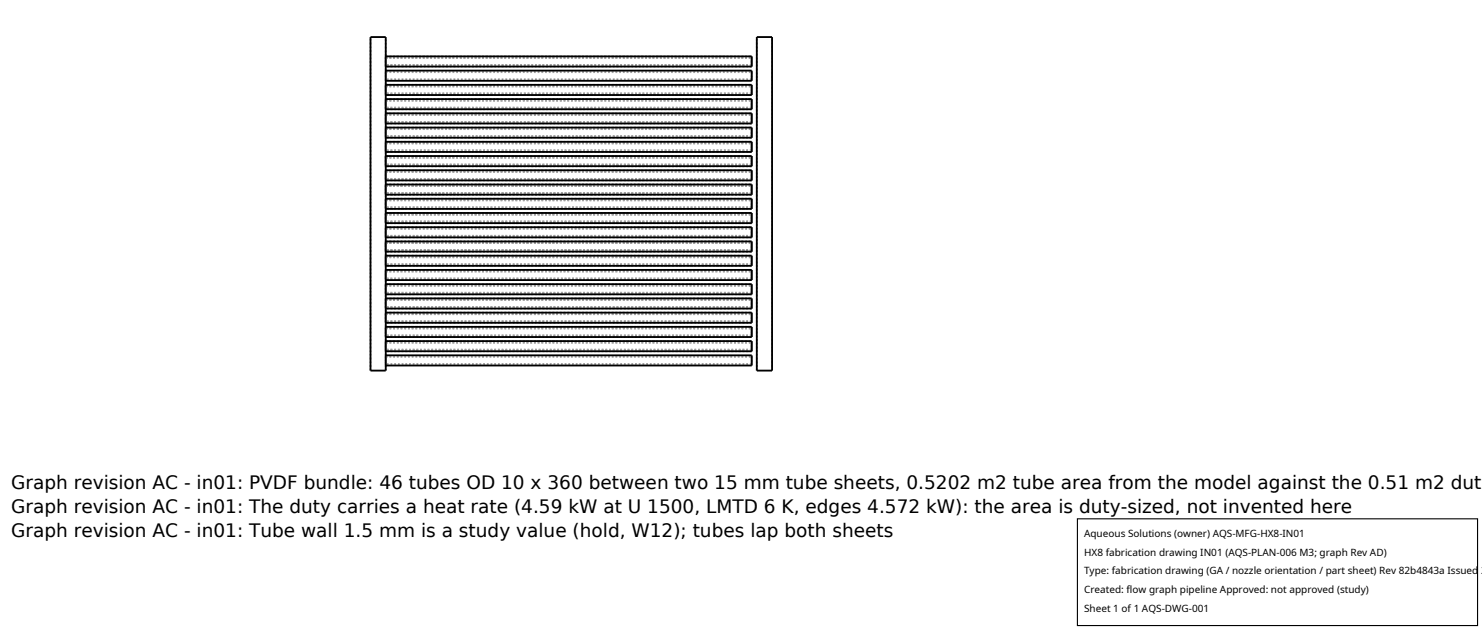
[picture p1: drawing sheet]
<svg xmlns="http://www.w3.org/2000/svg" width="212mm" height="90mm" viewBox="0 0 212 90" stroke-linecap="round" stroke-linejoin="round" font-family="sans-serif">
<defs><g id="words">
<g font-size="2.6">
<text x="1.6" y="69.8">Graph revision AC - in01: PVDF bundle: 46 tubes OD 10 x 360 between two 15 mm tube sheets, 0.5202 m2 tube area from the model against the 0.51 m2 dut</text>
<text x="1.6" y="73.3">Graph revision AC - in01: The duty carries a heat rate (4.59 kW at U 1500, LMTD 6 K, edges 4.572 kW): the area is duty-sized, not invented here</text>
<text x="1.6" y="76.7">Graph revision AC - in01: Tube wall 1.5 mm is a study value (hold, W12); tubes lap both sheets</text>
</g>
<g font-size="1.4">
<text x="154.8" y="76.6">Aqueous Solutions (owner) AQS-MFG-HX8-IN01</text>
<text x="154.8" y="79.3">HX8 fabrication drawing IN01 (AQS-PLAN-006 M3; graph Rev AD)</text>
<text x="154.8" y="82">Type: fabrication drawing (GA / nozzle orientation / part sheet) Rev 82b4843a Issued 2</text>
<text x="154.8" y="84.7">Created: flow graph pipeline Approved: not approved (study)</text>
<text x="154.8" y="87.4">Sheet 1 of 1 AQS-DWG-001</text>
</g>
</g></defs>
<g fill="none" stroke="#a0a0a0" stroke-width=".26" stroke-dasharray=".3 .3" stroke-linecap="butt">
<path d="M55.1 10.1v-4.8M55.1 10.5v-.4M55.1 14.2v-3.7M55.1 14.8v-.6M55.1 10.1v1.4M55.1 11.5v-1M55.1 14.2v-.1M55.1 14.1v1.5M55.1 15.6v-.8M55.1 18.2v1.5M55.1 19.7v-1.5M55.1 15.6v-1.5"/>
<path d="M55.1 16.2v1.4M55.1 17.6v-1.4M55.1 12.1v1.5M55.1 13.6v-1.5M55.1 8.1v1.4M55.1 9.5v-1.4M55.1 14.1h52.3M55.1 18.2h52.3M55.1 16.2h52.3M55.1 12.1h52.3M55.1 8.1h52.3M55.1 10.3h52.3"/>
<path d="M55.1 10.3v1M55.1 11.3v-1M55.1 14.4h52.3M55.1 14.4v1M55.1 15.4v-1M55.1 18.4h52.3M55.1 18.4v1M55.1 19.4v-1M55.1 16.4h52.3M55.1 16.4v1M55.1 17.4v-1M55.1 12.3h52.3"/>
<path d="M55.1 12.3v1.1M55.1 13.4v-1.1M55.1 8.3h52.3M55.1 8.3v1M55.1 9.3v-1M107.4 11.5v-1.4M107.4 14.1v1.5M107.4 15.6v-1.5M107.4 18.2v1.5M107.4 19.7v-1.5M107.4 16.2v1.4M107.4 17.6v-1.4"/>
<path d="M107.4 12.1v1.5M107.4 13.6v-1.5M107.4 8.1v1.4M107.4 9.5v-1.4M107.4 10.3v1M107.4 11.3v-1M107.4 14.4v1M107.4 15.4v-1M107.4 18.4v1M107.4 19.4v-1M107.4 16.4v1M107.4 17.4v-1"/>
<path d="M107.4 12.3v1.1M107.4 13.4v-1.1M107.4 8.3v1M107.4 9.3v-1M107.4 15.6h-52.3M107.4 19.7h-52.3M107.4 17.6h-52.3M107.4 13.6h-52.3M107.4 9.5h-52.3M107.4 11.3h-52.3M107.4 15.4h-52.3M107.4 19.4h-52.3"/>
<path d="M107.4 17.4h-52.3M107.4 13.4h-52.3M107.4 9.3h-52.3M55.1 22.5v-7.7M55.1 23.2v-.7M55.1 35v-11.8M55.1 35.7v-.7M55.1 22.5v-.2M55.1 22.3v1.4M55.1 23.7v-.5M55.1 35v-.5M55.1 34.5v1.4"/>
<path d="M55.1 35.9v-.2M55.1 30.4v1.5M55.1 31.9v-1.5M55.1 38.5v1.5M55.1 40v-1.5M55.1 35.9v-1.4M55.1 26.3v1.5M55.1 27.8v-1.5M55.1 23.7v-1.4M55.1 36.5v1.5M55.1 38v-1.5M55.1 32.4v1.5"/>
<path d="M55.1 33.9v-1.5M55.1 28.4v1.4M55.1 29.8v-1.4M55.1 24.3v1.5M55.1 25.8v-1.5M55.1 20.2v1.5M55.1 21.7v-1.5M55.1 22.3h52.3M55.1 34.5h52.3M55.1 30.4h52.3M55.1 38.5h52.3M55.1 26.3h52.3"/>
<path d="M55.1 36.5h52.3M55.1 32.4h52.3M55.1 28.4h52.3M55.1 24.3h52.3M55.1 20.2h52.3M55.1 22.5h52.3M55.1 22.5v1M55.1 23.5v-1M55.1 34.7h52.3M55.1 34.7v1M55.1 35.7v-1M55.1 30.6h52.3"/>
<path d="M55.1 30.6v1M55.1 31.6v-1M55.1 38.8h52.3M55.1 38.8v1M55.1 39.8v-1M55.1 26.6h52.3M55.1 26.6v1M55.1 27.6v-1M55.1 36.7h52.3M55.1 36.7v1M55.1 37.7v-1M55.1 32.7h52.3"/>
<path d="M55.1 32.7v1M55.1 33.7v-1M55.1 28.6h52.3M55.1 28.6v1M55.1 29.6v-1M55.1 24.5h52.3M55.1 24.5v1M55.1 25.5v-1M55.1 20.5h52.3M55.1 20.5v1M55.1 21.5v-1M107.4 22.3v1.4"/>
<path d="M107.4 23.7v-1.4M107.4 34.5v1.4M107.4 35.9v-1.4M107.4 30.4v1.5M107.4 31.9v-1.5M107.4 38.5v1.5M107.4 40v-1.5M107.4 26.3v1.5M107.4 27.8v-1.5M107.4 36.5v1.5M107.4 38v-1.5M107.4 32.4v1.5"/>
<path d="M107.4 33.9v-1.5M107.4 28.4v1.4M107.4 29.8v-1.4M107.4 24.3v1.5M107.4 25.8v-1.5M107.4 20.2v1.5M107.4 21.7v-1.5M107.4 22.5v1M107.4 23.5v-1M107.4 34.7v1M107.4 35.7v-1M107.4 30.6v1"/>
<path d="M107.4 31.6v-1M107.4 38.8v1M107.4 39.8v-1M107.4 26.6v1M107.4 27.6v-1M107.4 36.7v1M107.4 37.7v-1M107.4 32.7v1M107.4 33.7v-1M107.4 28.6v1M107.4 29.6v-1M107.4 24.5v1"/>
<path d="M107.4 25.5v-1M107.4 20.5v1M107.4 21.5v-1M107.4 23.7h-52.3M107.4 35.9h-52.3M107.4 31.9h-52.3M107.4 40h-52.3M107.4 27.8h-52.3M107.4 38h-52.3M107.4 33.9h-52.3M107.4 29.8h-52.3M107.4 25.8h-52.3"/>
<path d="M107.4 21.7h-52.3M107.4 23.5h-52.3M107.4 35.7h-52.3M107.4 31.6h-52.3M107.4 39.8h-52.3M107.4 27.6h-52.3M107.4 37.7h-52.3M107.4 33.7h-52.3M107.4 29.6h-52.3M107.4 25.5h-52.3M107.4 21.5h-52.3M52.9 52.9v-47.6"/>
<path d="M55.1 43.4v-7.7M55.1 44v-.6M55.1 47.7v-3.7M55.1 48.1v-.4M55.1 52.9v-4.8M55.1 43.4v-.8M55.1 42.6v1.5M55.1 44.1v-.1M55.1 47.7v-1M55.1 46.7v1.4M55.1 44.1v-1.5M55.1 48.7v1.5"/>
<path d="M55.1 50.2v-1.5M55.1 44.6v1.5M55.1 46.1v-1.5M55.1 40.6v1.4M55.1 42v-1.4M55.1 50.7v1.5M55.1 52.2v-1.5M55.1 48.1v-1.4M55.1 42.6h52.3M55.1 46.7h52.3M55.1 48.7h52.3M55.1 44.6h52.3"/>
<path d="M55.1 40.6h52.3M55.1 42.8h52.3M55.1 42.8v1M55.1 43.8v-1M55.1 46.9h52.3M55.1 46.9v1M55.1 47.9v-1M55.1 48.9h52.3M55.1 48.9v1M55.1 49.9v-1M55.1 44.9h52.3M55.1 44.9v1"/>
<path d="M55.1 45.9v-1M55.1 40.8h52.3M55.1 40.8v1M55.1 41.8v-1M55.1 51h52.3M55.1 51v1M55.1 52v-1M107.4 42.6v1.5M107.4 44.1v-1.5M107.4 46.7v1.4M107.4 48.1v-1.4M107.4 48.7v1.5"/>
<path d="M107.4 50.2v-1.5M107.4 44.6v1.5M107.4 46.1v-1.5M107.4 40.6v1.4M107.4 42v-1.4M107.4 52.2v-1.5M107.4 42.8v1M107.4 43.8v-1M107.4 46.9v1M107.4 47.9v-1M107.4 48.9v1M107.4 49.9v-1"/>
<path d="M107.4 44.9v1M107.4 45.9v-1M107.4 40.8v1M107.4 41.8v-1M107.4 51v1M107.4 52v-1M107.4 44.1h-52.3M107.4 48.1h-52.3M107.4 50.2h-52.3M107.4 46.1h-52.3M107.4 42h-52.3M107.4 43.8h-52.3"/>
<path d="M107.4 47.9h-52.3M107.4 49.9h-52.3M107.4 45.9h-52.3M107.4 41.8h-52.3M107.4 52h-52.3M108.1 52.9v-47.6M110.3 52.9v-47.6"/>
</g>
<g fill="none" stroke="#000" stroke-width=".26">
<path d="M52.9 5.3h2.2v47.6h-2.2zM55.1 10.1h52.3v1.4h-52.3M55.1 8.1h52.3v1.4h-52.3M55.1 12.1h52.3v1.5h-52.3M55.1 14.1h52.3v1.5h-52.3M55.1 16.2h52.3v1.4h-52.3M55.1 18.2h52.3v1.5h-52.3M108.1 5.3h2.2v47.6h-2.2zM55.1 20.2h52.3v1.5h-52.3M55.1 22.3h52.3v1.4h-52.3M55.1 24.3h52.3v1.5h-52.3M55.1 26.3h52.3v1.5h-52.3"/>
<path d="M55.1 28.4h52.3v1.4h-52.3M55.1 30.4h52.3v1.5h-52.3M55.1 32.4h52.3v1.5h-52.3M55.1 34.5h52.3v1.4h-52.3M55.1 36.5h52.3v1.5h-52.3M55.1 38.5h52.3v1.5h-52.3M55.1 40.6h52.3v1.4h-52.3M55.1 42.6h52.3v1.5h-52.3M55.1 44.6h52.3v1.5h-52.3M55.1 46.7h52.3v1.4h-52.3M55.1 48.7h52.3v1.5h-52.3M55.1 50.7h52.3v1.5h-52.3"/>
</g>
<path d="M153.9 74.1h57.1v15.2h-57.1z" fill="#fff" stroke="#000" stroke-width=".16"/>
<use href="#words"/>
</svg>
